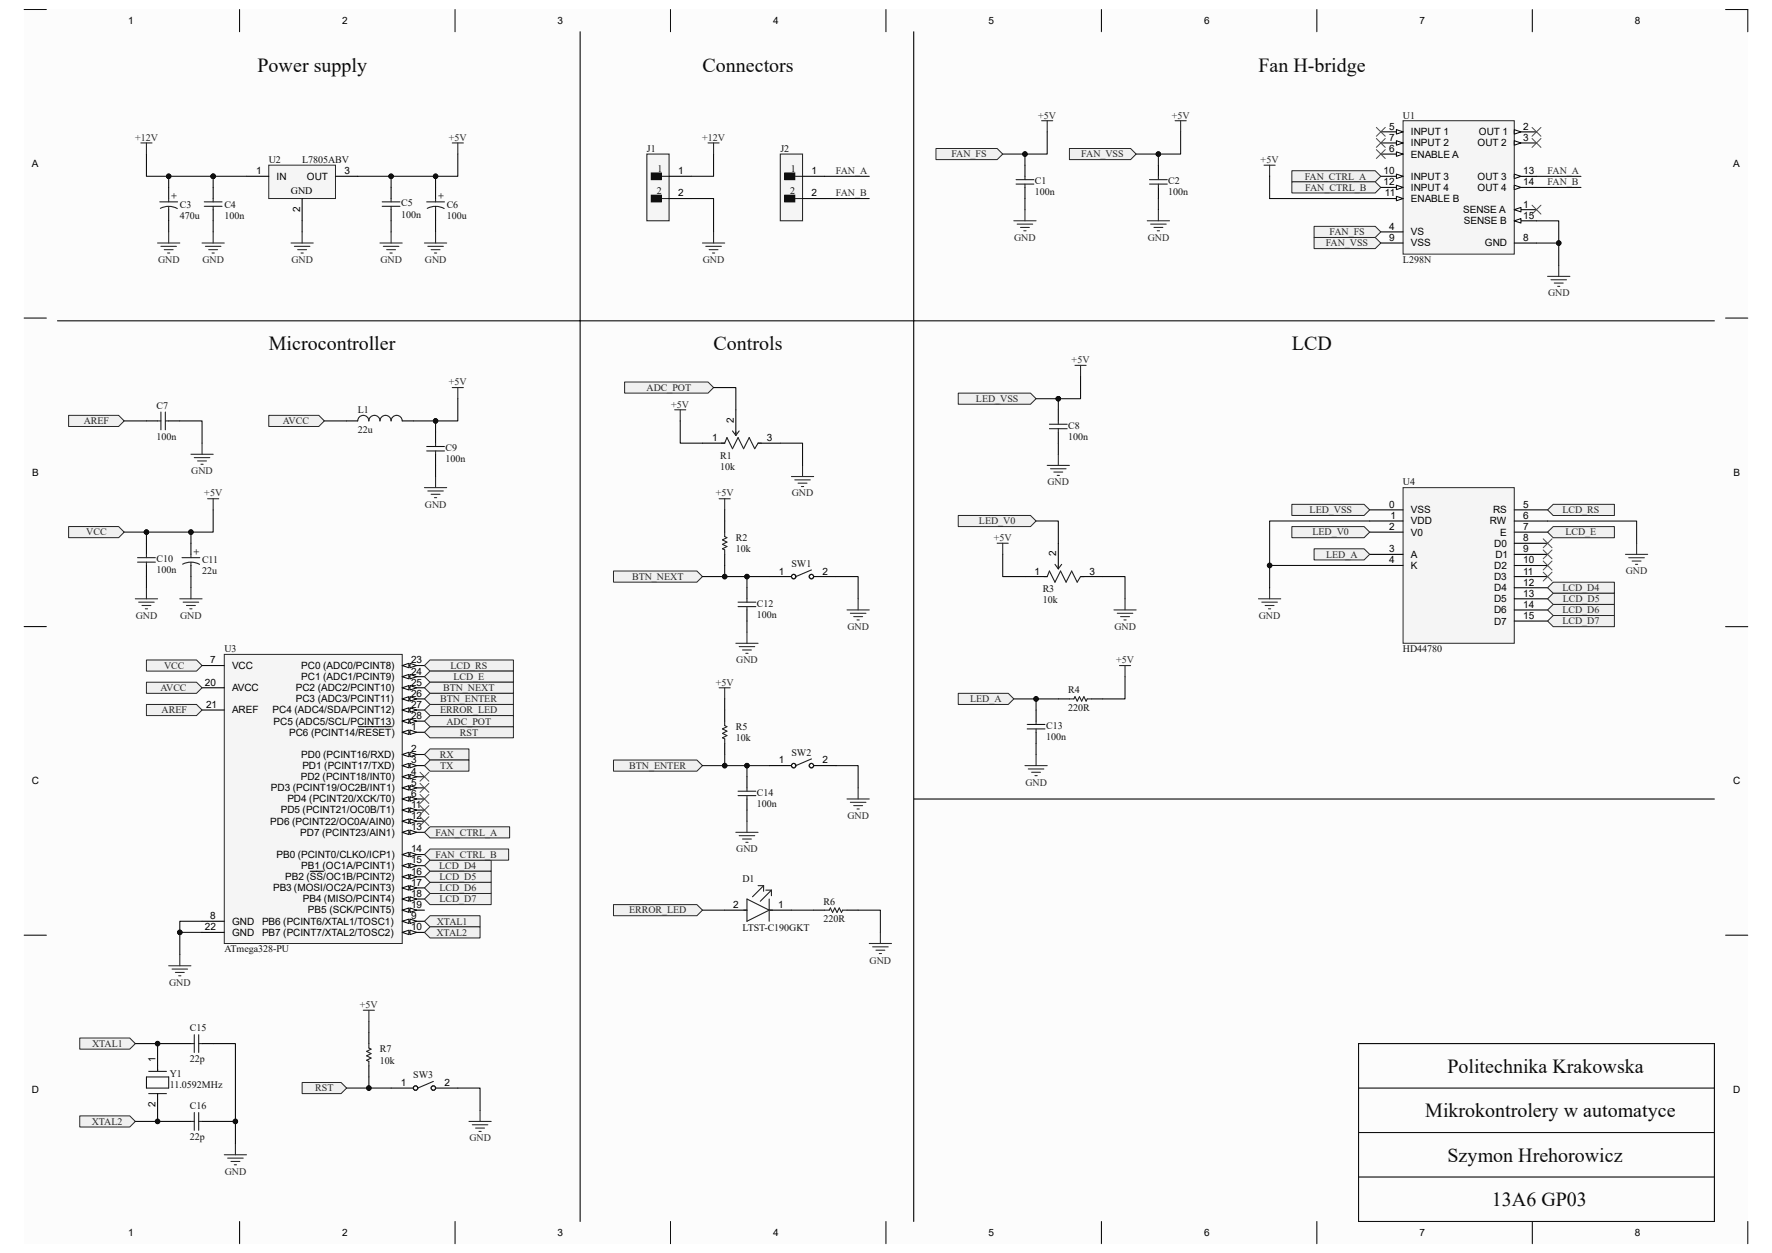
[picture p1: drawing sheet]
<svg xmlns="http://www.w3.org/2000/svg" width="420mm" height="297mm" viewBox="0 0 420 297" stroke-linecap="round" stroke-linejoin="round" font-family="sans-serif">
<defs><g id="words">
<g font-size="4.7" fill="#0e0e0e">
<text x="61" y="17">Power supply</text>
<text x="166.5" y="17">Connectors</text>
<text x="298.3" y="17">Fan H-bridge</text>
<text x="63.7" y="82.9">Microcontroller</text>
<text x="169.1" y="82.9">Controls</text>
<text x="306.2" y="82.9">LCD</text>
<text x="343.1" y="254.3">Politechnika Krakowska</text>
<text x="337.8" y="264.8">Mikrokontrolery w automatyce</text>
<text x="343.1" y="275.3">Szymon Hrehorowicz</text>
<text x="353.6" y="285.9">13A6 GP03</text>
</g>
<g font-size="2.4">
<text x="30.4" y="5.7">1</text>
<text x="81.1" y="5.7">2</text>
<text x="132.2" y="5.7">3</text>
<text x="183.3" y="5.7">4</text>
<text x="234.3" y="5.7">5</text>
<text x="285.4" y="5.7">6</text>
<text x="336.4" y="5.7">7</text>
<text x="387.5" y="5.7">8</text>
<text x="329.2" y="30.7">5</text>
<text x="329.2" y="33.4">7</text>
<text x="334.4" y="32">INPUT 1</text>
<text x="334.4" y="34.7">INPUT 2</text>
<text x="350.2" y="34.7">OUT 2</text>
<text x="350.5" y="32">OUT 1</text>
<text x="361" y="30.7">2</text>
<text x="361" y="33.4">3</text>
<text x="7.6" y="39.6">A</text>
<text x="60.7" y="41.3">1</text>
<text x="81.6" y="41.3">3</text>
<text x="160.7" y="41.3">1</text>
<text x="192.3" y="41.3">1</text>
<text x="327.9" y="41.3">10</text>
<text x="329.2" y="36">6</text>
<text x="334.4" y="37.3">ENABLE A</text>
<text x="361" y="41.3">13</text>
<text x="410.8" y="39.6">A</text>
<text x="65.5" y="42.6">IN</text>
<text x="69" y="46">GND</text>
<text x="72.7" y="42.6">OUT</text>
<text x="160.7" y="46.6">2</text>
<text x="192.3" y="46.6">2</text>
<text x="327.9" y="43.9">12</text>
<text x="328.3" y="46.6">11</text>
<text x="334.4" y="42.6">INPUT 3</text>
<text x="334.4" y="47.9">ENABLE B</text>
<text x="334.4" y="45.3">INPUT 4</text>
<text x="350.2" y="42.6">OUT 3</text>
<text x="350.2" y="45.3">OUT 4</text>
<text x="361" y="43.9">14</text>
<text x="71.1" y="50.3" transform="rotate(-90 71.1 50.3)">2</text>
<text x="346.8" y="50.5">SENSE A</text>
<text x="347" y="53.1">SENSE B</text>
<text x="361" y="49.2">1</text>
<text x="361" y="51.8">15</text>
<text x="329.2" y="54.5">4</text>
<text x="329.2" y="57.1">9</text>
<text x="334.4" y="55.8">VS</text>
<text x="334.4" y="58.4">VSS</text>
<text x="351.9" y="58.4">GND</text>
<text x="361" y="57.1">8</text>
<text x="173.9" y="100.3" transform="rotate(-90 173.9 100.3)">2</text>
<text x="168.8" y="104.5">1</text>
<text x="181.8" y="104.5">3</text>
<text x="7.6" y="112.8">B</text>
<text x="410.9" y="112.8">B</text>
<text x="329.2" y="120.4">0</text>
<text x="329.2" y="125.6">2</text>
<text x="329.6" y="123">1</text>
<text x="334.4" y="121.7">VSS</text>
<text x="334.4" y="124.3">VDD</text>
<text x="353.1" y="124.3">RW</text>
<text x="353.9" y="121.7">RS</text>
<text x="361" y="120.4">5</text>
<text x="361" y="123">6</text>
<text x="361" y="125.6">7</text>
<text x="250.3" y="131.9" transform="rotate(-90 250.3 131.9)">2</text>
<text x="329.2" y="130.9">3</text>
<text x="334.4" y="127">V0</text>
<text x="354.2" y="129.6">D0</text>
<text x="355.6" y="127">E</text>
<text x="361" y="128.3">8</text>
<text x="361" y="130.9">9</text>
<text x="184.6" y="136.2">1</text>
<text x="194.9" y="136.2">2</text>
<text x="245.2" y="136.2">1</text>
<text x="258.2" y="136.2">3</text>
<text x="329.2" y="133.5">4</text>
<text x="334.4" y="132.2">A</text>
<text x="334.4" y="134.8">K</text>
<text x="354.1" y="137.5">D3</text>
<text x="354.2" y="134.8">D2</text>
<text x="354.5" y="132.2">D1</text>
<text x="361" y="133.5">10</text>
<text x="361" y="136.2">11</text>
<text x="354.1" y="142.7">D5</text>
<text x="354.2" y="140.1">D4</text>
<text x="361" y="138.8">12</text>
<text x="361" y="141.4">13</text>
<text x="354.1" y="145.4">D6</text>
<text x="354.1" y="148">D7</text>
<text x="361" y="144.1">14</text>
<text x="361" y="146.7">15</text>
<text x="49.8" y="157.3">7</text>
<text x="55" y="158.6">VCC</text>
<text x="71.4" y="158.6">PC0 (ADC0/PCINT8)</text>
<text x="71.4" y="161.2">PC1 (ADC1/PCINT9)</text>
<text x="97.5" y="157.3">23</text>
<text x="97.5" y="159.9">24</text>
<text x="48.6" y="162.5">20</text>
<text x="48.9" y="167.8">21</text>
<text x="55" y="163.8">AVCC</text>
<text x="70.1" y="163.8">PC2 (ADC2/PCINT10)</text>
<text x="70.1" y="166.5">PC3 (ADC3/PCINT11)</text>
<text x="97.5" y="162.5">25</text>
<text x="97.5" y="165.1">26</text>
<text x="97.5" y="167.8">27</text>
<text x="55" y="169.1">AREF</text>
<text x="64.6" y="169.1">PC4 (ADC4/SDA/PCINT12)</text>
<text x="64.9" y="171.7">PC5 (ADC5/SCL/PCINT13)</text>
<text x="97.5" y="173.1">1</text>
<text x="97.5" y="170.4">28</text>
<text x="68.5" y="174.4">PC6 (PCINT14/RESET)</text>
<text x="71.4" y="179.7">PD0 (PCINT16/RXD)</text>
<text x="97.5" y="178.4">2</text>
<text x="7.5" y="185.9">C</text>
<text x="71.3" y="184.9">PD2 (PCINT18/INT0)</text>
<text x="71.7" y="182.3">PD1 (PCINT17/TXD)</text>
<text x="97.5" y="181">3</text>
<text x="97.5" y="183.6">4</text>
<text x="184.6" y="181">1</text>
<text x="194.9" y="181">2</text>
<text x="410.8" y="185.9">C</text>
<text x="64.2" y="187.6">PD3 (PCINT19/OC2B/INT1)</text>
<text x="68.1" y="190.2">PD4 (PCINT20/XCK/T0)</text>
<text x="97.5" y="186.2">5</text>
<text x="97.5" y="188.9">6</text>
<text x="97.5" y="191.5">11</text>
<text x="64.1" y="195.5">PD6 (PCINT22/OC0A/AIN0)</text>
<text x="66.5" y="192.8">PD5 (PCINT21/OC0B/T1)</text>
<text x="97.5" y="194.1">12</text>
<text x="97.5" y="196.8">13</text>
<text x="65.5" y="203.4">PB0 (PCINT0/CLKO/ICP1)</text>
<text x="71.2" y="198.1">PD7 (PCINT23/AIN1)</text>
<text x="97.5" y="202.1">14</text>
<text x="67.6" y="208.7">PB2 (SS/OC1B/PCINT2)</text>
<text x="71.4" y="206">PB1 (OC1A/PCINT1)</text>
<text x="97.5" y="204.7">15</text>
<text x="97.5" y="207.3">16</text>
<text x="97.5" y="210">17</text>
<text x="64.7" y="211.3">PB3 (MOSI/OC2A/PCINT3)</text>
<text x="71.8" y="213.9">PB4 (MISO/PCINT4)</text>
<text x="97.5" y="212.6">18</text>
<text x="97.5" y="215.2">19</text>
<text x="173.7" y="215.2">2</text>
<text x="184.4" y="215.2">1</text>
<text x="48.6" y="220.5">22</text>
<text x="49.8" y="217.9">8</text>
<text x="55" y="219.2">GND</text>
<text x="55" y="221.8">GND</text>
<text x="62.1" y="219.2">PB6 (PCINT6/XTAL1/TOSC1)</text>
<text x="62.1" y="221.8">PB7 (PCINT7/XTAL2/TOSC2)</text>
<text x="73" y="216.5">PB5 (SCK/PCINT5)</text>
<text x="97.5" y="217.9">9</text>
<text x="97.5" y="220.5">10</text>
<text x="36.8" y="251.8" transform="rotate(-90 36.8 251.8)">1</text>
<text x="95" y="257.4">1</text>
<text x="105.3" y="257.4">2</text>
<text x="7.6" y="259">D</text>
<text x="36.8" y="262.5" transform="rotate(-90 36.8 262.5)">2</text>
<text x="410.8" y="259">D</text>
<text x="30.4" y="293">1</text>
<text x="81.1" y="293">2</text>
<text x="132.2" y="293">3</text>
<text x="183.3" y="293">4</text>
<text x="234.3" y="293">5</text>
<text x="285.4" y="293">6</text>
<text x="336.4" y="293">7</text>
<text x="387.5" y="293">8</text>
</g>
<g font-size="2.4" fill="#262626">
<text x="246.1" y="28.1">+5V</text>
<text x="277.7" y="28.1">+5V</text>
<text x="32" y="33.4">+12V</text>
<text x="106.4" y="33.4">+5V</text>
<text x="166.4" y="33.4">+12V</text>
<text x="198.1" y="41.3">FAN_A</text>
<text x="225.5" y="37.3">FAN_FS</text>
<text x="256.3" y="37.3">FAN_VSS</text>
<text x="298.8" y="38.7">+5V</text>
<text x="366.8" y="41.3">FAN_A</text>
<text x="198.1" y="46.5">FAN_B</text>
<text x="309.2" y="42.6">FAN_CTRL_A</text>
<text x="309.4" y="45.2">FAN_CTRL_B</text>
<text x="366.8" y="43.9">FAN_B</text>
<text x="240.4" y="57.1">GND</text>
<text x="272" y="57.1">GND</text>
<text x="314.2" y="58.4">FAN_VSS</text>
<text x="315.1" y="55.8">FAN_FS</text>
<text x="37.5" y="62.4">GND</text>
<text x="48" y="62.4">GND</text>
<text x="69.1" y="62.4">GND</text>
<text x="90.2" y="62.4">GND</text>
<text x="100.7" y="62.4">GND</text>
<text x="166.6" y="62.4">GND</text>
<text x="366.9" y="70.3">GND</text>
<text x="254" y="86.1">+5V</text>
<text x="106.4" y="91.4">+5V</text>
<text x="153.2" y="92.7">ADC_POT</text>
<text x="231.3" y="95.3">LED_VSS</text>
<text x="19.9" y="100.6">AREF</text>
<text x="67" y="100.6">AVCC</text>
<text x="159.1" y="96.6">+5V</text>
<text x="45.3" y="112.4">GND</text>
<text x="48.4" y="117.7">+5V</text>
<text x="169.6" y="117.7">+5V</text>
<text x="187.7" y="117.7">GND</text>
<text x="248.3" y="115.1">GND</text>
<text x="100.7" y="120.4">GND</text>
<text x="232" y="124.3">LED_V0</text>
<text x="310.4" y="121.7">LED_VSS</text>
<text x="370.3" y="121.7">LCD_RS</text>
<text x="20.4" y="126.9">VCC</text>
<text x="235.5" y="128.2">+5V</text>
<text x="311.1" y="126.9">LED_V0</text>
<text x="371" y="126.9">LCD_E</text>
<text x="149.8" y="137.5">BTN_NEXT</text>
<text x="314.3" y="132.2">LED_A</text>
<text x="385.4" y="136.1">GND</text>
<text x="370.3" y="140.1">LCD_D4</text>
<text x="370.4" y="142.7">LCD_D5</text>
<text x="32.2" y="146.7">GND</text>
<text x="42.7" y="146.7">GND</text>
<text x="200.9" y="149.4">GND</text>
<text x="264.1" y="149.4">GND</text>
<text x="298.4" y="146.7">GND</text>
<text x="370.3" y="145.4">LCD_D6</text>
<text x="370.3" y="148">LCD_D7</text>
<text x="38.9" y="158.5">VCC</text>
<text x="106.8" y="158.5">LCD_RS</text>
<text x="107.5" y="161.2">LCD_E</text>
<text x="174.5" y="157.2">GND</text>
<text x="264.5" y="157.2">+5V</text>
<text x="38" y="163.8">AVCC</text>
<text x="104.3" y="166.5">BTN_ENTER</text>
<text x="105" y="163.8">BTN_NEXT</text>
<text x="169.6" y="162.5">+5V</text>
<text x="230" y="166.5">LED_A</text>
<text x="38.3" y="169.1">AREF</text>
<text x="104.3" y="169.1">ERROR_LED</text>
<text x="105.8" y="171.7">ADC_POT</text>
<text x="104.2" y="179.6">RX</text>
<text x="109" y="174.4">RST</text>
<text x="104.3" y="182.3">TX</text>
<text x="149.1" y="182.3">BTN_ENTER</text>
<text x="243" y="186.2">GND</text>
<text x="200.9" y="194.1">GND</text>
<text x="103.3" y="198.1">FAN_CTRL_A</text>
<text x="103.3" y="203.4">FAN_CTRL_B</text>
<text x="174.5" y="202.1">GND</text>
<text x="104.1" y="206">LCD_D4</text>
<text x="104.1" y="208.6">LCD_D5</text>
<text x="104.1" y="211.3">LCD_D6</text>
<text x="104.1" y="213.9">LCD_D7</text>
<text x="103.5" y="221.8">XTAL2</text>
<text x="103.5" y="219.2">XTAL1</text>
<text x="149.1" y="216.5">ERROR_LED</text>
<text x="40.1" y="233.7">GND</text>
<text x="206.1" y="228.4">GND</text>
<text x="85.3" y="238.9">+5V</text>
<text x="21.8" y="248.2">XTAL1</text>
<text x="74.7" y="258.7">RST</text>
<text x="21.8" y="266.6">XTAL2</text>
<text x="111.3" y="270.6">GND</text>
<text x="53.3" y="278.5">GND</text>
</g>
<g font-size="2.4" fill="#0e0e0e">
<text x="332.5" y="28.1">U1</text>
<text x="153.3" y="36">J1</text>
<text x="185" y="36">J2</text>
<text x="63.7" y="38.7">U2</text>
<text x="71.6" y="38.7">L7805ABV</text>
<text x="155.8" y="40.7">1</text>
<text x="187.5" y="40.7">1</text>
<text x="155.7" y="46">2</text>
<text x="187.3" y="46">2</text>
<text x="245.3" y="43.6">C1</text>
<text x="245.3" y="46.3">100n</text>
<text x="276.9" y="43.6">C2</text>
<text x="276.9" y="46.3">100n</text>
<text x="42.6" y="49.2">C3</text>
<text x="42.6" y="51.8">470u</text>
<text x="53.2" y="49.2">C4</text>
<text x="53.2" y="51.8">100n</text>
<text x="95.1" y="48.9">C5</text>
<text x="95.1" y="51.6">100n</text>
<text x="105.9" y="49.2">C6</text>
<text x="105.9" y="51.8">100u</text>
<text x="332.5" y="62.4">L298N</text>
<text x="37.1" y="96.9">C7</text>
<text x="84.8" y="97.9">L1</text>
<text x="253.2" y="101.6">C8</text>
<text x="37.1" y="104.3">100n</text>
<text x="84.8" y="102.7">22u</text>
<text x="105.6" y="106.9">C9</text>
<text x="253.2" y="104.3">100n</text>
<text x="105.6" y="109.5">100n</text>
<text x="170.7" y="108.8">R1</text>
<text x="170.7" y="111.4">10k</text>
<text x="332.5" y="115.1">U4</text>
<text x="174.4" y="128.2">R2</text>
<text x="174.4" y="130.9">10k</text>
<text x="37.1" y="133.3">C10</text>
<text x="37.1" y="135.9">100n</text>
<text x="47.9" y="133.5">C11</text>
<text x="47.9" y="136.1">22u</text>
<text x="187.6" y="134.3">SW1</text>
<text x="179.4" y="143.8">C12</text>
<text x="247.1" y="140.4">R3</text>
<text x="247.1" y="143">10k</text>
<text x="179.4" y="146.4">100n</text>
<text x="53.2" y="154.6">U3</text>
<text x="332.5" y="154.6">HD44780</text>
<text x="253.2" y="164.3">R4</text>
<text x="174.4" y="173.1">R5</text>
<text x="247.9" y="172.8">C13</text>
<text x="253.2" y="168.6">220R</text>
<text x="174.4" y="175.7">10k</text>
<text x="187.6" y="179.1">SW2</text>
<text x="247.9" y="175.4">100n</text>
<text x="179.4" y="188.6">C14</text>
<text x="179.4" y="191.2">100n</text>
<text x="176" y="209.2">D1</text>
<text x="195.2" y="214.4">R6</text>
<text x="176" y="220.8">LTST-C190GKT</text>
<text x="195.2" y="218.7">220R</text>
<text x="53.2" y="225.8">ATmega328-PU</text>
<text x="45" y="244.5">C15</text>
<text x="45" y="251.8">22p</text>
<text x="90" y="249.5">R7</text>
<text x="40.3" y="255.3">Y1</text>
<text x="40.3" y="257.9">11.0592MHz</text>
<text x="90" y="252.1">10k</text>
<text x="98" y="255.6">SW3</text>
<text x="45" y="262.9">C16</text>
<text x="45" y="270.3">22p</text>
</g>
<g font-size="2.4" fill="#1c1c1c">
<text x="40.5" y="45.8" transform="rotate(90 40.5 45.8)">+</text>
<text x="103.8" y="45.8" transform="rotate(90 103.8 45.8)">+</text>
<text x="45.8" y="130.1" transform="rotate(90 45.8 130.1)">+</text>
</g>
</g></defs>
<g fill="#fcfcfc">
<path d="M5.7 2.3h408.6v292.5h-408.6z" fill-rule="evenodd"/>
<path d="M11 7.5h398v282h-398z" fill-rule="evenodd"/>
</g>
<g fill="none" stroke="#000" stroke-width=".24">
<path d="M5.7 2.3h5.3M56.8 2.3v5.2M107.8 2.3v5.2M158.9 2.3v5.2M210 2.3v5.2M261 2.3v5.2M312.1 2.3v5.2M363.2 2.3v5.2M409 2.3h5.3v5.2M5.7 75.4h5.3M409 75.4h5.3M5.7 148.5h5.3"/>
<path d="M409 148.5h5.3M5.7 221.7h5.3M409 221.7h5.3M56.8 289.5v5.3M107.9 289.5v5.3M158.9 289.5v5.3M210 289.5v5.3M261 289.5v5.3M312.1 289.5v5.3M363.2 289.5v5.3M414.3 289.5v5.3"/>
</g>
<path d="M53.2 155.1h42.1v68.5h-42.1z" fill-rule="evenodd" fill="#f5f5f5"/>
<path d="M53.2 155.1h42.1v68.5h-42.1z" fill="none" stroke="#262626" stroke-width=".24"/>
<path d="M95.3 173.6h5.3" fill="none" stroke="#000" stroke-width=".25"/>
<path d="M95.3 173.6l1.6-.6v1.1z" fill="#fbfbfb"/>
<path d="M95.3 173.6l1.6-.6v1.1z" fill="none" stroke="#000" stroke-width=".24"/>
<path d="M97.2 173l1.6 .6-1.6 .5z" fill="#fbfbfb"/>
<path d="M97.2 173l1.6 .6-1.6 .5z" fill="none" stroke="#000" stroke-width=".24"/>
<path d="M84.9 172.3h7.9M95.3 178.8h5.3" fill="none" stroke="#000" stroke-width=".25"/>
<path d="M95.3 178.8l1.6-.5v1.1z" fill="#fbfbfb"/>
<path d="M95.3 178.8l1.6-.5v1.1z" fill="none" stroke="#000" stroke-width=".24"/>
<path d="M97.2 178.3l1.6 .5-1.6 .6z" fill="#fbfbfb"/>
<path d="M97.2 178.3l1.6 .5-1.6 .6z" fill="none" stroke="#000" stroke-width=".24"/>
<path d="M95.3 181.5h5.3" fill="none" stroke="#000" stroke-width=".25"/>
<path d="M95.3 181.5l1.6-.5v1z" fill="#fbfbfb"/>
<path d="M95.3 181.5l1.6-.5v1z" fill="none" stroke="#000" stroke-width=".24"/>
<path d="M97.2 181l1.6 .5-1.6 .5z" fill="#fbfbfb"/>
<path d="M97.2 181l1.6 .5-1.6 .5z" fill="none" stroke="#000" stroke-width=".24"/>
<path d="M95.3 184.1h5.3" fill="none" stroke="#000" stroke-width=".25"/>
<path d="M95.3 184.1l1.6-.5v1z" fill="#fbfbfb"/>
<path d="M95.3 184.1l1.6-.5v1z" fill="none" stroke="#000" stroke-width=".24"/>
<path d="M97.2 183.6l1.6 .5-1.6 .5z" fill="#fbfbfb"/>
<path d="M97.2 183.6l1.6 .5-1.6 .5z" fill="none" stroke="#000" stroke-width=".24"/>
<path d="M95.3 186.8h5.3" fill="none" stroke="#000" stroke-width=".25"/>
<path d="M95.3 186.8l1.6-.6v1.1z" fill="#fbfbfb"/>
<path d="M95.3 186.8l1.6-.6v1.1z" fill="none" stroke="#000" stroke-width=".24"/>
<path d="M97.2 186.2l1.6 .6-1.6 .5z" fill="#fbfbfb"/>
<path d="M97.2 186.2l1.6 .6-1.6 .5z" fill="none" stroke="#000" stroke-width=".24"/>
<path d="M95.3 189.4h5.3" fill="none" stroke="#000" stroke-width=".25"/>
<path d="M95.3 189.4l1.6-.5v1z" fill="#fbfbfb"/>
<path d="M95.3 189.4l1.6-.5v1z" fill="none" stroke="#000" stroke-width=".24"/>
<path d="M97.2 188.9l1.6 .5-1.6 .5z" fill="#fbfbfb"/>
<path d="M97.2 188.9l1.6 .5-1.6 .5z" fill="none" stroke="#000" stroke-width=".24"/>
<path d="M47.9 157.8h5.3M47.9 218.4h5.3M95.3 218.4h5.3" fill="none" stroke="#000" stroke-width=".25"/>
<path d="M95.3 218.4l1.6-.5v1z" fill="#fbfbfb"/>
<path d="M95.3 218.4l1.6-.5v1z" fill="none" stroke="#000" stroke-width=".24"/>
<path d="M97.2 217.9l1.6 .5-1.6 .5z" fill="#fbfbfb"/>
<path d="M97.2 217.9l1.6 .5-1.6 .5z" fill="none" stroke="#000" stroke-width=".24"/>
<path d="M95.3 221h5.3" fill="none" stroke="#000" stroke-width=".25"/>
<path d="M95.3 221l1.6-.5v1z" fill="#fbfbfb"/>
<path d="M95.3 221l1.6-.5v1z" fill="none" stroke="#000" stroke-width=".24"/>
<path d="M97.2 220.5l1.6 .5-1.6 .5z" fill="#fbfbfb"/>
<path d="M97.2 220.5l1.6 .5-1.6 .5z" fill="none" stroke="#000" stroke-width=".24"/>
<path d="M95.3 192h5.3" fill="none" stroke="#000" stroke-width=".25"/>
<path d="M95.3 192l1.6-.5v1.1z" fill="#fbfbfb"/>
<path d="M95.3 192l1.6-.5v1.1z" fill="none" stroke="#000" stroke-width=".24"/>
<path d="M97.2 191.5l1.6 .5-1.6 .6z" fill="#fbfbfb"/>
<path d="M97.2 191.5l1.6 .5-1.6 .6z" fill="none" stroke="#000" stroke-width=".24"/>
<path d="M95.3 194.7h5.3" fill="none" stroke="#000" stroke-width=".25"/>
<path d="M95.3 194.7l1.6-.6v1.1z" fill="#fbfbfb"/>
<path d="M95.3 194.7l1.6-.6v1.1z" fill="none" stroke="#000" stroke-width=".24"/>
<path d="M97.2 194.1l1.6 .6-1.6 .5z" fill="#fbfbfb"/>
<path d="M97.2 194.1l1.6 .6-1.6 .5z" fill="none" stroke="#000" stroke-width=".24"/>
<path d="M95.3 197.3h5.3" fill="none" stroke="#000" stroke-width=".25"/>
<path d="M95.3 197.3l1.6-.5v1z" fill="#fbfbfb"/>
<path d="M95.3 197.3l1.6-.5v1z" fill="none" stroke="#000" stroke-width=".24"/>
<path d="M97.2 196.8l1.6 .5-1.6 .5z" fill="#fbfbfb"/>
<path d="M97.2 196.8l1.6 .5-1.6 .5z" fill="none" stroke="#000" stroke-width=".24"/>
<path d="M95.3 202.6h5.3" fill="none" stroke="#000" stroke-width=".25"/>
<path d="M95.3 202.6l1.6-.6v1.1z" fill="#fbfbfb"/>
<path d="M95.3 202.6l1.6-.6v1.1z" fill="none" stroke="#000" stroke-width=".24"/>
<path d="M97.2 202l1.6 .6-1.6 .5z" fill="#fbfbfb"/>
<path d="M97.2 202l1.6 .6-1.6 .5z" fill="none" stroke="#000" stroke-width=".24"/>
<path d="M95.3 205.2h5.3" fill="none" stroke="#000" stroke-width=".25"/>
<path d="M95.3 205.2l1.6-.5v1z" fill="#fbfbfb"/>
<path d="M95.3 205.2l1.6-.5v1z" fill="none" stroke="#000" stroke-width=".24"/>
<path d="M97.2 204.7l1.6 .5-1.6 .5z" fill="#fbfbfb"/>
<path d="M97.2 204.7l1.6 .5-1.6 .5z" fill="none" stroke="#000" stroke-width=".24"/>
<path d="M95.3 207.8h5.3" fill="none" stroke="#000" stroke-width=".25"/>
<path d="M95.3 207.8l1.6-.5v1.1z" fill="#fbfbfb"/>
<path d="M95.3 207.8l1.6-.5v1.1z" fill="none" stroke="#000" stroke-width=".24"/>
<path d="M97.2 207.3l1.6 .5-1.6 .6z" fill="#fbfbfb"/>
<path d="M97.2 207.3l1.6 .5-1.6 .6z" fill="none" stroke="#000" stroke-width=".24"/>
<path d="M73.5 206.5h3.2M95.3 210.5h5.3" fill="none" stroke="#000" stroke-width=".25"/>
<path d="M95.3 210.5l1.6-.6v1.1z" fill="#fbfbfb"/>
<path d="M95.3 210.5l1.6-.6v1.1z" fill="none" stroke="#000" stroke-width=".24"/>
<path d="M97.2 209.9l1.6 .6-1.6 .5z" fill="#fbfbfb"/>
<path d="M97.2 209.9l1.6 .6-1.6 .5z" fill="none" stroke="#000" stroke-width=".24"/>
<path d="M95.3 213.1h5.3" fill="none" stroke="#000" stroke-width=".25"/>
<path d="M95.3 213.1l1.6-.5v1z" fill="#fbfbfb"/>
<path d="M95.3 213.1l1.6-.5v1z" fill="none" stroke="#000" stroke-width=".24"/>
<path d="M97.2 212.6l1.6 .5-1.6 .5z" fill="#fbfbfb"/>
<path d="M97.2 212.6l1.6 .5-1.6 .5z" fill="none" stroke="#000" stroke-width=".24"/>
<path d="M95.3 215.7h5.3" fill="none" stroke="#000" stroke-width=".25"/>
<path d="M95.3 215.7l1.6-.5v1.1z" fill="#fbfbfb"/>
<path d="M95.3 215.7l1.6-.5v1.1z" fill="none" stroke="#000" stroke-width=".24"/>
<path d="M97.2 215.2l1.6 .5-1.6 .6z" fill="#fbfbfb"/>
<path d="M97.2 215.2l1.6 .5-1.6 .6z" fill="none" stroke="#000" stroke-width=".24"/>
<path d="M95.3 157.8h5.3M47.9 163h5.3M47.9 168.3h5.3M47.9 221h5.3" fill="none" stroke="#000" stroke-width=".25"/>
<path d="M95.3 157.8l1.6-.6v1.1z" fill="#fbfbfb"/>
<path d="M95.3 157.8l1.6-.6v1.1z" fill="none" stroke="#000" stroke-width=".24"/>
<path d="M97.2 157.2l1.6 .6-1.6 .5z" fill="#fbfbfb"/>
<path d="M97.2 157.2l1.6 .6-1.6 .5z" fill="none" stroke="#000" stroke-width=".24"/>
<path d="M95.3 160.4h5.3" fill="none" stroke="#000" stroke-width=".25"/>
<path d="M95.3 160.4l1.6-.5v1z" fill="#fbfbfb"/>
<path d="M95.3 160.4l1.6-.5v1z" fill="none" stroke="#000" stroke-width=".24"/>
<path d="M97.2 159.9l1.6 .5-1.6 .5z" fill="#fbfbfb"/>
<path d="M97.2 159.9l1.6 .5-1.6 .5z" fill="none" stroke="#000" stroke-width=".24"/>
<path d="M95.3 163h5.3" fill="none" stroke="#000" stroke-width=".25"/>
<path d="M95.3 163l1.6-.5v1.1z" fill="#fbfbfb"/>
<path d="M95.3 163l1.6-.5v1.1z" fill="none" stroke="#000" stroke-width=".24"/>
<path d="M97.2 162.5l1.6 .5-1.6 .6z" fill="#fbfbfb"/>
<path d="M97.2 162.5l1.6 .5-1.6 .6z" fill="none" stroke="#000" stroke-width=".24"/>
<path d="M95.3 165.7h5.3" fill="none" stroke="#000" stroke-width=".25"/>
<path d="M95.3 165.7l1.6-.6v1.1z" fill="#fbfbfb"/>
<path d="M95.3 165.7l1.6-.6v1.1z" fill="none" stroke="#000" stroke-width=".24"/>
<path d="M97.2 165.1l1.6 .6-1.6 .5z" fill="#fbfbfb"/>
<path d="M97.2 165.1l1.6 .6-1.6 .5z" fill="none" stroke="#000" stroke-width=".24"/>
<path d="M95.3 168.3h5.3" fill="none" stroke="#000" stroke-width=".25"/>
<path d="M95.3 168.3l1.6-.5v1z" fill="#fbfbfb"/>
<path d="M95.3 168.3l1.6-.5v1z" fill="none" stroke="#000" stroke-width=".24"/>
<path d="M97.2 167.8l1.6 .5-1.6 .5z" fill="#fbfbfb"/>
<path d="M97.2 167.8l1.6 .5-1.6 .5z" fill="none" stroke="#000" stroke-width=".24"/>
<path d="M95.3 170.9h5.3" fill="none" stroke="#000" stroke-width=".25"/>
<path d="M95.3 170.9l1.6-.5v1.1z" fill="#fbfbfb"/>
<path d="M95.3 170.9l1.6-.5v1.1z" fill="none" stroke="#000" stroke-width=".24"/>
<path d="M97.2 170.4l1.6 .5-1.6 .6z" fill="#fbfbfb"/>
<path d="M97.2 170.4l1.6 .5-1.6 .6z" fill="none" stroke="#000" stroke-width=".24"/>
<path d="M82.2 99.8h2.6M95.3 99.8h2.7" fill="none" stroke="#000" stroke-width=".25"/>
<path d="M84.8 99.8a1.32 1.32 0 0 1 1.3-1.3 1.32 1.32 0 0 1 1.3 1.3 1.32 1.32 0 0 1 1.3-1.3 1.32 1.32 0 0 1 1.4 1.3 1.32 1.32 0 0 1 1.3-1.3 1.32 1.32 0 0 1 1.3 1.3 1.32 1.32 0 0 1 1.3-1.3 1.32 1.32 0 0 1 1.3 1.3" fill="none" stroke="#1c1c1c" stroke-width=".25"/>
<path d="M63.7 39.2h15.8v7.9h-15.8z" fill-rule="evenodd" fill="#f5f5f5"/>
<path d="M63.7 39.2h15.8v7.9h-15.8z" fill="none" stroke="#262626" stroke-width=".24"/>
<path d="M58.4 41.8h5.3M71.6 47.1v5.2M79.5 41.8h5.3" fill="none" stroke="#000" stroke-width=".25"/>
<path d="M153.3 36.5h5.3v15.8h-5.3z" fill-rule="evenodd" fill="#f5f5f5"/>
<path d="M153.3 36.5h5.3v15.8h-5.3z" fill="none" stroke="#262626" stroke-width=".25"/>
<path d="M154.4 41h2.3v1.6h-2.3z" fill-rule="evenodd" fill="#1c1c1c"/>
<path d="M154.4 41h2.3v1.6h-2.3zM156.7 41.8h1.9" fill="none" stroke="#1c1c1c" stroke-width=".25"/>
<path d="M154.4 46.3h2.3v1.6h-2.3z" fill-rule="evenodd" fill="#1c1c1c"/>
<g fill="none" stroke="#1c1c1c" stroke-width=".25">
<path d="M37.9 47.8h4.2M38 49.4l1.1-.4 1.2-.1 1.7 .5M40 47.1v.7M40 48.9v.8M48.4 47.8h4.2M48.4 48.9h4.2M50.5 47.1v.7M50.5 48.9v.8M90.6 47.9h4.2M90.6 48.9h4.2M92.7 47.1v.8M92.7 48.9v.8"/>
<path d="M101.1 47.9h4.2M101.3 49.4l1.1-.4 1.2-.1 1.7 .5M103.2 47.1v.8M103.2 48.9v.8M154.4 46.3h2.3v1.6h-2.3zM156.7 47.1h1.9"/>
</g>
<path d="M137.5 7.5v68.6h-123.9M40 44.4v2.7M40 49.7v2.6M50.5 44.4v2.7M50.5 49.7v2.6M92.7 44.4v2.7M92.7 49.7v2.6M103.2 44.4v2.7M103.2 49.7v2.6M158.6 41.8h5.3M158.6 47.1h5.3" fill="none" stroke="#000" stroke-width=".25"/>
<g fill="none" stroke="#262626" stroke-width=".25">
<path d="M33.4 33.9h2.6M34.7 33.9v2.6M107.2 33.9h2.6M108.5 33.9v2.6M167.8 33.9h2.6M169.1 33.9v2.6M37.3 57.6h5.3M38.1 58.4h3.7M38.9 59.2h2.1M39.7 60h.5M40 55v2.6M47.9 57.6h5.3"/>
<path d="M48.7 58.4h3.7M49.5 59.2h2.1M50.3 60h.5M50.5 55v2.6M69 57.6h5.2M69.8 58.4h3.7M70.6 59.2h2.1M71.3 60h.6M71.6 55v2.6M90.1 57.6h5.2M90.8 58.4h3.7M91.6 59.2h2.1"/>
<path d="M92.4 60h.6M92.7 55v2.6M100.6 57.6h5.3M101.4 58.4h3.7M102.2 59.2h2.1M103 60h.5M103.2 55v2.6M166.5 57.6h5.3M167.3 58.4h3.7M168.1 59.2h2.1M168.9 60h.5M169.1 55v2.6"/>
</g>
<path d="M34.7 156.4h11.9l1.3 1.4-1.3 1.3h-11.9z" fill-rule="evenodd" fill="#f0f0f0"/>
<path d="M34.7 156.4h11.9l1.3 1.4-1.3 1.3h-11.9z" fill="none" stroke="#262626" stroke-width=".24"/>
<path d="M34.7 161.7h11.9l1.3 1.3-1.3 1.3h-11.9z" fill-rule="evenodd" fill="#f0f0f0"/>
<path d="M34.7 161.7h11.9l1.3 1.3-1.3 1.3h-11.9z" fill="none" stroke="#262626" stroke-width=".24"/>
<path d="M34.7 167h11.9l1.3 1.3-1.3 1.3h-11.9z" fill-rule="evenodd" fill="#f0f0f0"/>
<path d="M34.7 167h11.9l1.3 1.3-1.3 1.3h-11.9z" fill="none" stroke="#262626" stroke-width=".24"/>
<path d="M16.3 98.5h11.8l1.3 1.3-1.3 1.3h-11.8z" fill-rule="evenodd" fill="#f0f0f0"/>
<path d="M16.3 98.5h11.8l1.3 1.3-1.3 1.3h-11.8z" fill="none" stroke="#262626" stroke-width=".24"/>
<path d="M34.7 99.8h2.6M40 99.8h2.6" fill="none" stroke="#000" stroke-width=".25"/>
<path d="M37.3 99.8h.8M38.1 97.7v4.2M39.2 97.7v4.2M39.2 99.8h.8" fill="none" stroke="#1c1c1c" stroke-width=".25"/>
<path d="M45.3 107.7h5.2M46 108.5h3.7M46.8 109.3h2.1M47.6 110.1h.5M47.9 105v2.7" fill="none" stroke="#262626" stroke-width=".25"/>
<path d="M63.7 98.5h11.9l1.3 1.3-1.3 1.3h-11.9z" fill-rule="evenodd" fill="#f0f0f0"/>
<path d="M63.7 98.5h11.9l1.3 1.3-1.3 1.3h-11.9z" fill="none" stroke="#262626" stroke-width=".24"/>
<path d="M107.2 91.9h2.6M108.5 91.9v2.6" fill="none" stroke="#262626" stroke-width=".25"/>
<path d="M16.3 124.8h11.8l1.3 1.3-1.3 1.3h-11.8z" fill-rule="evenodd" fill="#f0f0f0"/>
<path d="M16.3 124.8h11.8l1.3 1.3-1.3 1.3h-11.8z" fill="none" stroke="#262626" stroke-width=".24"/>
<g fill="none" stroke="#262626" stroke-width=".25">
<path d="M49.2 118.2h2.6M50.5 118.2v2.7M100.6 115.6h5.3M101.4 116.4h3.7M102.2 117.2h2.1M103 118h.5M103.2 113v2.6M34.7 139.3v2.6M45.3 139.3v2.6M32.1 141.9h5.2M32.9 142.7h3.7M33.7 143.5h2.1"/>
<path d="M34.4 144.3h.6M42.6 141.9h5.3M43.4 142.7h3.7M44.2 143.5h2.1M45 144.3h.5M40 228.9h5.3M40.8 229.7h3.7M41.6 230.5h2.1M42.4 231.3h.5M42.6 226.3v2.6"/>
</g>
<path d="M103.2 102.4v2.6M103.2 107.7v2.6M34.7 128.8v2.6M34.7 134v2.7M45.3 128.8v2.6M45.3 134v2.7M92.7 257.9h5.3M103.2 257.9h5.3" fill="none" stroke="#000" stroke-width=".25"/>
<g fill="none" stroke="#1c1c1c" stroke-width=".25">
<path d="M101.1 106.9h4.2M101.1 105.8h4.2M103.2 105v.8M103.2 106.9v.8M32.6 133.2h4.2M32.6 132.2h4.2M34.7 131.4v.8M34.7 133.2v.8M43.1 132.2h4.3M43.3 133.7l1.7-.4h1.2l1.1 .5M45.3 131.4v.8M45.3 133.2v.8"/>
<path d="M102.7 256.3l-3.7 1.6"/>
<circle cx="98.5" cy="257.9" r=".53"/>
<circle cx="102.7" cy="257.9" r=".53"/>
</g>
<path d="M101.9 172.3h19.8v2.6h-19.8l-1.3-1.3z" fill-rule="evenodd" fill="#f0f0f0"/>
<path d="M101.9 172.3h19.8v2.6h-19.8l-1.3-1.3z" fill="none" stroke="#262626" stroke-width=".24"/>
<path d="M101.9 177.5h9.2v2.7h-9.2l-1.3-1.4z" fill-rule="evenodd" fill="#f0f0f0"/>
<path d="M101.9 177.5h9.2v2.7h-9.2l-1.3-1.4z" fill="none" stroke="#262626" stroke-width=".24"/>
<path d="M101.9 180.2h9.2v2.6h-9.2l-1.3-1.3z" fill-rule="evenodd" fill="#f0f0f0"/>
<path d="M101.9 180.2h9.2v2.6h-9.2l-1.3-1.3z" fill="none" stroke="#262626" stroke-width=".24"/>
<path d="M100.6 218.4l1.3-1.3h11.9v2.6h-11.9z" fill-rule="evenodd" fill="#f0f0f0"/>
<path d="M100.6 218.4l1.3-1.3h11.9v2.6h-11.9z" fill="none" stroke="#262626" stroke-width=".24"/>
<path d="M100.6 221l1.3-1.3h11.9v2.6h-11.9z" fill-rule="evenodd" fill="#f0f0f0"/>
<path d="M100.6 221l1.3-1.3h11.9v2.6h-11.9z" fill="none" stroke="#262626" stroke-width=".24"/>
<path d="M100.6 205.2l1.3-1.3h14.5v2.6h-14.5z" fill-rule="evenodd" fill="#f0f0f0"/>
<path d="M100.6 205.2l1.3-1.3h14.5v2.6h-14.5z" fill="none" stroke="#262626" stroke-width=".24"/>
<path d="M100.6 207.8l1.3-1.3h14.5v2.7h-14.5z" fill-rule="evenodd" fill="#f0f0f0"/>
<path d="M100.6 207.8l1.3-1.3h14.5v2.7h-14.5z" fill="none" stroke="#262626" stroke-width=".24"/>
<path d="M100.6 210.5l1.3-1.3h14.5v2.6h-14.5z" fill-rule="evenodd" fill="#f0f0f0"/>
<path d="M100.6 210.5l1.3-1.3h14.5v2.6h-14.5z" fill="none" stroke="#262626" stroke-width=".24"/>
<path d="M100.6 213.1l1.3-1.3h14.5v2.6h-14.5z" fill-rule="evenodd" fill="#f0f0f0"/>
<path d="M100.6 213.1l1.3-1.3h14.5v2.6h-14.5z" fill="none" stroke="#262626" stroke-width=".24"/>
<path d="M100.6 157.8l1.3-1.4h19.8v2.7h-19.8z" fill-rule="evenodd" fill="#f0f0f0"/>
<path d="M100.6 157.8l1.3-1.4h19.8v2.7h-19.8z" fill="none" stroke="#262626" stroke-width=".24"/>
<path d="M100.6 160.4l1.3-1.3h19.8v2.6h-19.8z" fill-rule="evenodd" fill="#f0f0f0"/>
<path d="M100.6 160.4l1.3-1.3h19.8v2.6h-19.8z" fill="none" stroke="#262626" stroke-width=".24"/>
<path d="M100.6 163l1.3-1.3h19.8v2.6h-19.8z" fill-rule="evenodd" fill="#f0f0f0"/>
<path d="M100.6 163l1.3-1.3h19.8v2.6h-19.8z" fill="none" stroke="#262626" stroke-width=".24"/>
<path d="M101.9 164.3h19.8v2.7h-19.8l-1.3-1.3z" fill-rule="evenodd" fill="#f0f0f0"/>
<path d="M101.9 164.3h19.8v2.7h-19.8l-1.3-1.3z" fill="none" stroke="#262626" stroke-width=".24"/>
<path d="M100.6 168.3l1.3-1.3h19.8v2.6h-19.8z" fill-rule="evenodd" fill="#f0f0f0"/>
<path d="M100.6 168.3l1.3-1.3h19.8v2.6h-19.8z" fill="none" stroke="#262626" stroke-width=".24"/>
<path d="M100.6 170.9l1.3-1.3h19.8v2.7h-19.8z" fill-rule="evenodd" fill="#f0f0f0"/>
<path d="M100.6 170.9l1.3-1.3h19.8v2.7h-19.8z" fill="none" stroke="#262626" stroke-width=".24"/>
<path d="M71.6 256.6h9.2l1.4 1.3-1.4 1.3h-9.2z" fill-rule="evenodd" fill="#f0f0f0"/>
<path d="M71.6 256.6h9.2l1.4 1.3-1.4 1.3h-9.2z" fill="none" stroke="#262626" stroke-width=".24"/>
<path d="M86.1 239.5h2.6M87.4 239.5v2.6M111.1 265.8h5.3M111.9 266.6h3.7M112.7 267.4h2.1M113.5 268.2h.5M113.8 263.2v2.6" fill="none" stroke="#262626" stroke-width=".25"/>
<path d="M87.4 244.7v2.7M87.4 252.6v2.7" fill="none" stroke="#000" stroke-width=".25"/>
<path d="M87.4 247.4v1l.5 .3-1 .5 1 .5-1 .6 1 .5-1 .5 .5 .3v1" fill="none" stroke="#1c1c1c" stroke-width=".25"/>
<path d="M18.9 246.1h11.9l1.3 1.3-1.3 1.3h-11.9z" fill-rule="evenodd" fill="#f0f0f0"/>
<path d="M18.9 246.1h11.9l1.3 1.3-1.3 1.3h-11.9z" fill="none" stroke="#262626" stroke-width=".24"/>
<path d="M18.9 264.5h11.9l1.3 1.3-1.3 1.3h-11.9z" fill-rule="evenodd" fill="#f0f0f0"/>
<path d="M18.9 264.5h11.9l1.3 1.3-1.3 1.3h-11.9z" fill="none" stroke="#262626" stroke-width=".24"/>
<path d="M137.5 76.1v213.4M37.3 252.6v1.4M37.3 259.2v1.4M42.6 247.4h2.7M47.9 247.4h2.6M42.6 265.8h2.7M47.9 265.8h2.6" fill="none" stroke="#000" stroke-width=".25"/>
<g fill="none" stroke="#1c1c1c" stroke-width=".25">
<path d="M34.7 255.3h5.3v2.6h-5.3zM35.2 254h4.3M35.2 259.2h4.3M37.3 253.4v.6M37.3 259.2v.3M45.3 247.4h.7M46 245.3v4.2M47.1 245.3v4.2M47.1 247.4h.8M45.3 265.8h.7M46 263.7v4.2M47.1 263.7v4.2"/>
<path d="M47.1 265.8h.8"/>
</g>
<path d="M53.2 273.7h5.2M54 274.5h3.6M54.7 275.3h2.2M55.5 276.1h.6M55.8 271.1v2.6" fill="none" stroke="#262626" stroke-width=".25"/>
<path d="M332.5 115.6h26.4v36.9h-26.4z" fill-rule="evenodd" fill="#f5f5f5"/>
<path d="M332.5 115.6h26.4v36.9h-26.4z" fill="none" stroke="#262626" stroke-width=".24"/>
<g fill="none" stroke="#000" stroke-width=".25">
<path d="M324.6 120.9h7.9M324.6 123.5h7.9M324.6 126.1h7.9M324.6 131.4h7.9M324.6 134h7.9M358.9 120.9h7.9M358.9 123.5h7.9M358.9 126.1h7.9M358.9 131.4h7.9M358.9 134h7.9M358.9 128.8h7.9M358.9 136.7h7.9"/>
<path d="M358.9 139.3h7.9M358.9 141.9h7.9M358.9 144.6h7.9M358.9 147.2h7.9"/>
</g>
<path d="M332.5 28.6h26.4v31.6h-26.4z" fill-rule="evenodd" fill="#f5f5f5"/>
<path d="M332.5 28.6h26.4v31.6h-26.4z" fill="none" stroke="#262626" stroke-width=".24"/>
<path d="M358.9 49.7h5.3" fill="none" stroke="#000" stroke-width=".25"/>
<path d="M358.9 49.7l1.6-.5v1z" fill="#fbfbfb"/>
<path d="M358.9 49.7l1.6-.5v1z" fill="none" stroke="#000" stroke-width=".24"/>
<path d="M327.3 41.8h5.2" fill="none" stroke="#000" stroke-width=".25"/>
<path d="M331 41.3l1.5 .5-1.5 .5z" fill="#fbfbfb"/>
<path d="M331 41.3l1.5 .5-1.5 .5z" fill="none" stroke="#000" stroke-width=".24"/>
<path d="M327.3 47.1h5.2" fill="none" stroke="#000" stroke-width=".25"/>
<path d="M331 46.5l1.5 .6-1.5 .5z" fill="#fbfbfb"/>
<path d="M331 46.5l1.5 .6-1.5 .5z" fill="none" stroke="#000" stroke-width=".24"/>
<path d="M327.3 44.4h5.2" fill="none" stroke="#000" stroke-width=".25"/>
<path d="M331 43.9l1.5 .5-1.5 .6z" fill="#fbfbfb"/>
<path d="M331 43.9l1.5 .5-1.5 .6z" fill="none" stroke="#000" stroke-width=".24"/>
<path d="M358.9 41.8h5.3" fill="none" stroke="#000" stroke-width=".25"/>
<path d="M358.9 41.3l1.6 .5-1.6 .5z" fill="#fbfbfb"/>
<path d="M358.9 41.3l1.6 .5-1.6 .5z" fill="none" stroke="#000" stroke-width=".24"/>
<path d="M358.9 44.4h5.3" fill="none" stroke="#000" stroke-width=".25"/>
<path d="M358.9 43.9l1.6 .5-1.6 .6z" fill="#fbfbfb"/>
<path d="M358.9 43.9l1.6 .5-1.6 .6z" fill="none" stroke="#000" stroke-width=".24"/>
<path d="M358.9 52.3h5.3" fill="none" stroke="#000" stroke-width=".25"/>
<path d="M358.9 52.3l1.6-.5v1.1z" fill="#fbfbfb"/>
<path d="M358.9 52.3l1.6-.5v1.1z" fill="none" stroke="#000" stroke-width=".24"/>
<path d="M358.9 31.3h5.3" fill="none" stroke="#000" stroke-width=".25"/>
<path d="M358.9 30.7l1.6 .6-1.6 .5z" fill="#fbfbfb"/>
<path d="M358.9 30.7l1.6 .6-1.6 .5z" fill="none" stroke="#000" stroke-width=".24"/>
<path d="M358.9 33.9h5.3" fill="none" stroke="#000" stroke-width=".25"/>
<path d="M358.9 33.4l1.6 .5-1.6 .5z" fill="#fbfbfb"/>
<path d="M358.9 33.4l1.6 .5-1.6 .5z" fill="none" stroke="#000" stroke-width=".24"/>
<path d="M327.3 31.3h5.2M327.3 55h5.2" fill="none" stroke="#000" stroke-width=".25"/>
<path d="M331 30.7l1.5 .6-1.5 .5z" fill="#fbfbfb"/>
<path d="M331 30.7l1.5 .6-1.5 .5z" fill="none" stroke="#000" stroke-width=".24"/>
<path d="M327.3 36.5h5.2" fill="none" stroke="#000" stroke-width=".25"/>
<path d="M331 36l1.5 .5-1.5 .6z" fill="#fbfbfb"/>
<path d="M331 36l1.5 .5-1.5 .6z" fill="none" stroke="#000" stroke-width=".24"/>
<path d="M327.3 33.9h5.2" fill="none" stroke="#000" stroke-width=".25"/>
<path d="M331 33.4l1.5 .5-1.5 .5z" fill="#fbfbfb"/>
<path d="M331 33.4l1.5 .5-1.5 .5z" fill="none" stroke="#000" stroke-width=".24"/>
<path d="M327.3 57.6h5.2M358.9 57.6h5.3" fill="none" stroke="#000" stroke-width=".25"/>
<path d="M184.9 36.5h5.3v15.8h-5.3z" fill-rule="evenodd" fill="#f5f5f5"/>
<path d="M184.9 36.5h5.3v15.8h-5.3z" fill="none" stroke="#262626" stroke-width=".25"/>
<path d="M186 41h2.4v1.6h-2.4z" fill-rule="evenodd" fill="#1c1c1c"/>
<path d="M186 41h2.4v1.6h-2.4zM188.4 41.8h1.8" fill="none" stroke="#1c1c1c" stroke-width=".25"/>
<path d="M186 46.3h2.4v1.6h-2.4z" fill-rule="evenodd" fill="#1c1c1c"/>
<path d="M186 46.3h2.4v1.6h-2.4zM188.4 47.1h1.8M171 105h.8l.5-1.3 1.3 2.7 1.3-2.7 1.3 2.7 1.4-2.7 1.3 2.7 .8-1.3h.8M173.6 102.2l.8 1M174.4 102.4v.8M175.2 102.2l-.8 1" fill="none" stroke="#1c1c1c" stroke-width=".25"/>
<path d="M216.6 7.5v68.6h-79.1M190.2 41.8h5.3M190.2 47.1h5.3M174.4 97.1v5.3M166.5 105h5.3M179.7 105.1h5.2" fill="none" stroke="#000" stroke-width=".25"/>
<path d="M148 90.6h19.8l1.3 1.3-1.3 1.3h-19.8z" fill-rule="evenodd" fill="#f0f0f0"/>
<path d="M148 90.6h19.8l1.3 1.3-1.3 1.3h-19.8z" fill="none" stroke="#262626" stroke-width=".24"/>
<path d="M159.9 97.1h2.6M161.2 97.1v2.7M187.6 113h5.2M188.4 113.7h3.7M189.2 114.5h2.1M189.9 115.3h.6M190.2 110.3v2.7" fill="none" stroke="#262626" stroke-width=".25"/>
<g fill="none" stroke="#1c1c1c" stroke-width=".25">
<path d="M192.3 135.1l-3.7 1.6"/>
<circle cx="188.1" cy="136.7" r=".53"/>
<circle cx="192.3" cy="136.7" r=".53"/>
</g>
<path d="M182.3 136.7h5.3M192.8 136.7h5.3" fill="none" stroke="#000" stroke-width=".25"/>
<path d="M145.4 135.4h19.8l1.3 1.3-1.3 1.3h-19.8z" fill-rule="evenodd" fill="#f0f0f0"/>
<path d="M145.4 135.4h19.8l1.3 1.3-1.3 1.3h-19.8z" fill="none" stroke="#262626" stroke-width=".24"/>
<path d="M145.4 180.2h19.8l1.3 1.3-1.3 1.3h-19.8z" fill-rule="evenodd" fill="#f0f0f0"/>
<path d="M145.4 180.2h19.8l1.3 1.3-1.3 1.3h-19.8z" fill="none" stroke="#262626" stroke-width=".24"/>
<g fill="none" stroke="#262626" stroke-width=".25">
<path d="M170.4 118.2h2.7M171.8 118.2v2.7M174.4 152.5h5.3M175.2 153.3h3.7M176 154.1h2.1M176.8 154.9h.5M177 149.8v2.7M200.8 144.6h5.2M201.5 145.4h3.7M202.3 146.2h2.1M203.1 146.9h.6M203.4 141.9v2.7"/>
<path d="M170.4 163h2.7M171.8 163v2.7M174.4 197.3h5.3M175.2 198.1h3.7M176 198.9h2.1M176.8 199.7h.5M177 194.7v2.6M200.8 189.4h5.2M201.5 190.2h3.7M202.3 191h2.1M203.1 191.8h.6M203.4 186.8v2.6"/>
</g>
<path d="M171.8 123.5v2.6M171.8 131.4v2.6M177 139.3v2.6M177 144.6v2.6M171.8 168.3v2.6M171.8 176.2v2.6M177 184.1v2.7M177 189.4v2.6M182.3 181.5h5.3M192.8 181.5h5.3" fill="none" stroke="#000" stroke-width=".25"/>
<g fill="none" stroke="#1c1c1c" stroke-width=".25">
<path d="M171.8 126.1v1.1l.5 .2-1.1 .6 1.1 .5-1.1 .5 1.1 .6-1.1 .5 .6 .2v1.1M174.9 143.8h4.2M174.9 142.7h4.2M177 141.9v.8M177 143.8v.8M171.8 170.9v1.1l.5 .3-1.1 .5 1.1 .5-1.1 .5 1.1 .6-1.1 .5 .6 .3v1M192.3 179.9l-3.7 1.6M174.9 188.6h4.2M174.9 187.5h4.2M177 186.8v.7M177 188.6v.8"/>
<circle cx="188.1" cy="181.5" r=".53"/>
<circle cx="192.3" cy="181.5" r=".53"/>
</g>
<path d="M145.4 214.4h19.8l1.3 1.3-1.3 1.4h-19.8z" fill-rule="evenodd" fill="#f0f0f0"/>
<path d="M145.4 214.4h19.8l1.3 1.3-1.3 1.4h-19.8z" fill="none" stroke="#262626" stroke-width=".24"/>
<path d="M216.6 76.1v213.4M171.8 215.7h5.2M182.3 215.7h5.3M192.8 215.7h2.7M200.8 215.7h2.6" fill="none" stroke="#000" stroke-width=".25"/>
<path d="M176.2 215.7h.8M177 213.1l5.3 2.6-5.3 2.7zM179.7 209.9h1.3M181 209.9l-2.6 2.7M181 209.9v1.4M181.5 211h1.3M182.3 213.1v5.3M182.3 215.7h.8M182.8 211l-2.6 2.6M182.8 211v1.3M195.5 215.7h1l.3-.5 .5 1.1 .6-1.1 .5 1.1 .5-1.1 .5 1.1 .3-.6h1.1" fill="none" stroke="#1c1c1c" stroke-width=".25"/>
<path d="M206 223.6h5.3M206.8 224.4h3.7M207.6 225.2h2.1M208.4 226h.5M208.7 221v2.6" fill="none" stroke="#262626" stroke-width=".25"/>
<path d="M100.6 197.3l1.3-1.3h18.9v2.6h-18.9z" fill-rule="evenodd" fill="#f0f0f0"/>
<path d="M100.6 197.3l1.3-1.3h18.9v2.6h-18.9z" fill="none" stroke="#262626" stroke-width=".24"/>
<path d="M100.6 202.6l1.3-1.3h18.7v2.6h-18.7z" fill-rule="evenodd" fill="#f0f0f0"/>
<path d="M100.6 202.6l1.3-1.3h18.7v2.6h-18.7z" fill="none" stroke="#262626" stroke-width=".24"/>
<path d="M311.5 53.7h14.4l1.4 1.3-1.4 1.3h-14.4z" fill-rule="evenodd" fill="#f0f0f0"/>
<path d="M311.5 53.7h14.4l1.4 1.3-1.4 1.3h-14.4z" fill="none" stroke="#262626" stroke-width=".24"/>
<path d="M311.5 56.3h14.4l1.4 1.3-1.4 1.3h-14.4z" fill-rule="evenodd" fill="#f0f0f0"/>
<path d="M311.5 56.3h14.4l1.4 1.3-1.4 1.3h-14.4z" fill="none" stroke="#262626" stroke-width=".24"/>
<path d="M221.8 35.2h14.5l1.4 1.3-1.4 1.3h-14.5z" fill-rule="evenodd" fill="#f0f0f0"/>
<path d="M221.8 35.2h14.5l1.4 1.3-1.4 1.3h-14.5z" fill="none" stroke="#262626" stroke-width=".24"/>
<path d="M253.5 35.2h14.5l1.3 1.3-1.3 1.3h-14.5z" fill-rule="evenodd" fill="#f0f0f0"/>
<path d="M253.5 35.2h14.5l1.3 1.3-1.3 1.3h-14.5z" fill="none" stroke="#262626" stroke-width=".24"/>
<path d="M242.9 39.2v2.6M274.6 39.2v2.6M242.9 44.4v2.7M274.6 44.4v2.7" fill="none" stroke="#000" stroke-width=".25"/>
<path d="M240.8 43.6h4.2M240.8 42.6h4.2M242.9 41.8v.8M242.9 43.6v.8M272.4 43.6h4.3M272.4 42.6h4.3M274.6 41.8v.8M274.6 43.6v.8" fill="none" stroke="#1c1c1c" stroke-width=".25"/>
<g fill="none" stroke="#262626" stroke-width=".25">
<path d="M246.9 28.6h2.6M248.2 28.6v2.7M278.5 28.6h2.6M279.8 28.6v2.7M240.3 52.3h5.3M241.1 53.1h3.7M241.9 53.9h2.1M242.7 54.7h.5M242.9 49.7v2.6M271.9 52.3h5.3M272.7 53.1h3.7M273.5 53.9h2.1"/>
<path d="M274.3 54.7h.5M274.6 49.7v2.6M366.8 65.5h5.3M367.6 66.3h3.7M368.4 67.1h2.1M369.2 67.9h.5M369.4 62.9v2.6"/>
</g>
<path d="M306.2 40.5h19.7l1.4 1.3-1.4 1.3h-19.7z" fill-rule="evenodd" fill="#f0f0f0"/>
<path d="M306.2 40.5h19.7l1.4 1.3-1.4 1.3h-19.7z" fill="none" stroke="#262626" stroke-width=".24"/>
<path d="M306.2 43.1h19.7l1.4 1.3-1.4 1.3h-19.7z" fill-rule="evenodd" fill="#f0f0f0"/>
<path d="M306.2 43.1h19.7l1.4 1.3-1.4 1.3h-19.7z" fill="none" stroke="#262626" stroke-width=".24"/>
<path d="M299.6 39.2h2.6M300.9 39.2v2.6" fill="none" stroke="#262626" stroke-width=".25"/>
<g fill="none" stroke="#4c4c4c" stroke-width=".24">
<path d="M326.2 30.2l2.1 2.1M326.2 32.8l2.1 2.1M326.2 35.5l2.1 2.1M328.3 30.2l-2.1 2.1M328.3 32.8l-2.1 2.1M328.3 35.5l-2.1 2.1M363.1 30.2l2.1 2.1M363.1 32.8l2.1 2.1M365.2 30.2l-2.1 2.1M365.2 32.8l-2.1 2.1M363.1 48.6l2.1 2.2M365.2 48.6l-2.1 2.2"/>
<path d="M99.5 183.1l2.2 2.1M99.5 185.7l2.2 2.1M99.5 188.3l2.2 2.1M99.5 191l2.2 2.1M99.5 193.6l2.2 2.1M101.7 183.1l-2.2 2.1M101.7 185.7l-2.2 2.1M101.7 188.3l-2.2 2.1M101.7 191l-2.2 2.1M101.7 193.6l-2.2 2.1"/>
</g>
<path d="M216.6 76.1h189.7" fill="none" stroke="#000" stroke-width=".25"/>
<path d="M306.2 119.5h17.1l1.3 1.4-1.3 1.3h-17.1z" fill-rule="evenodd" fill="#f0f0f0"/>
<path d="M306.2 119.5h17.1l1.3 1.4-1.3 1.3h-17.1z" fill="none" stroke="#262626" stroke-width=".24"/>
<path d="M306.2 124.8h17.1l1.3 1.3-1.3 1.4h-17.1z" fill-rule="evenodd" fill="#f0f0f0"/>
<path d="M306.2 124.8h17.1l1.3 1.3-1.3 1.4h-17.1z" fill="none" stroke="#262626" stroke-width=".24"/>
<path d="M311.5 130.1h11.8l1.3 1.3-1.3 1.3h-11.8z" fill-rule="evenodd" fill="#f0f0f0"/>
<path d="M311.5 130.1h11.8l1.3 1.3-1.3 1.3h-11.8z" fill="none" stroke="#262626" stroke-width=".24"/>
<path d="M366.8 139.3l1.3-1.3h14.5v2.6h-14.5z" fill-rule="evenodd" fill="#f0f0f0"/>
<path d="M366.8 139.3l1.3-1.3h14.5v2.6h-14.5z" fill="none" stroke="#262626" stroke-width=".24"/>
<path d="M366.8 141.9l1.3-1.3h14.5v2.7h-14.5z" fill-rule="evenodd" fill="#f0f0f0"/>
<path d="M366.8 141.9l1.3-1.3h14.5v2.7h-14.5z" fill="none" stroke="#262626" stroke-width=".24"/>
<path d="M366.8 144.6l1.3-1.3h14.5v2.6h-14.5z" fill-rule="evenodd" fill="#f0f0f0"/>
<path d="M366.8 144.6l1.3-1.3h14.5v2.6h-14.5z" fill="none" stroke="#262626" stroke-width=".24"/>
<path d="M366.8 147.2l1.3-1.3h14.5v2.6h-14.5z" fill-rule="evenodd" fill="#f0f0f0"/>
<path d="M366.8 147.2l1.3-1.3h14.5v2.6h-14.5z" fill="none" stroke="#262626" stroke-width=".24"/>
<path d="M366.8 120.9l1.3-1.4h14.5v2.7h-14.5z" fill-rule="evenodd" fill="#f0f0f0"/>
<path d="M366.8 120.9l1.3-1.4h14.5v2.7h-14.5z" fill="none" stroke="#262626" stroke-width=".24"/>
<path d="M366.8 126.1l1.3-1.3h14.5v2.7h-14.5z" fill-rule="evenodd" fill="#f0f0f0"/>
<path d="M366.8 126.1l1.3-1.3h14.5v2.7h-14.5z" fill="none" stroke="#262626" stroke-width=".24"/>
<path d="M300.9 139.3v2.6M385.3 131.4h5.2M386 132.2h3.7M386.8 133h2.1M387.6 133.8h.6M387.9 128.8v2.6M298.3 141.9h5.3M299.1 142.7h3.7M299.9 143.5h2.1M300.7 144.3h.5" fill="none" stroke="#262626" stroke-width=".25"/>
<path d="M365.8 127.7l2.1 2.1M365.8 130.4l2.1 2.1M365.8 133l2.1 2.1M365.8 135.6l2.1 2.1M367.9 127.7l-2.1 2.1M367.9 130.4l-2.1 2.1M367.9 133l-2.1 2.1M367.9 135.6l-2.1 2.1" fill="none" stroke="#4c4c4c" stroke-width=".24"/>
<path d="M227.1 93.2h17.1l1.4 1.3-1.4 1.3h-17.1z" fill-rule="evenodd" fill="#f0f0f0"/>
<path d="M227.1 93.2h17.1l1.4 1.3-1.4 1.3h-17.1z" fill="none" stroke="#262626" stroke-width=".24"/>
<path d="M227.1 122.2h17.1l1.4 1.3-1.4 1.3h-17.1z" fill-rule="evenodd" fill="#f0f0f0"/>
<path d="M227.1 122.2h17.1l1.4 1.3-1.4 1.3h-17.1z" fill="none" stroke="#262626" stroke-width=".24"/>
<path d="M250.8 97.1v2.7M250.8 102.4v2.7M242.9 136.7h5.3M250.8 128.8v5.2M256.1 136.7h5.3" fill="none" stroke="#000" stroke-width=".25"/>
<path d="M250.8 99.8v.8M248.7 101.6h4.2M248.7 100.6h4.2M250.8 101.6v.8M247.4 136.7h.8l.5-1.3 1.3 2.6 1.4-2.6 1.3 2.6 1.3-2.6 1.3 2.6 .8-1.3h.8M250 133.8l.8 1M250.8 134v.8M251.6 133.8l-.8 1" fill="none" stroke="#1c1c1c" stroke-width=".25"/>
<g fill="none" stroke="#262626" stroke-width=".25">
<path d="M254.8 86.6h2.6M256.1 86.6v2.6M248.2 110.3h5.3M249 111.1h3.7M249.8 111.9h2.1M250.6 112.7h.5M250.8 107.7v2.6M236.3 128.8h2.7M237.7 128.8v2.6M264 144.6h5.3M264.8 145.4h3.7M265.6 146.2h2.1"/>
<path d="M266.4 146.9h.5M266.6 141.9v2.7"/>
</g>
<path d="M227.1 164.3h11.9l1.3 1.4-1.3 1.3h-11.9z" fill-rule="evenodd" fill="#f0f0f0"/>
<path d="M227.1 164.3h11.9l1.3 1.4-1.3 1.3h-11.9z" fill="none" stroke="#262626" stroke-width=".24"/>
<path d="M245.6 168.3v2.6M245.6 173.6v2.6M250.8 165.7h2.7M258.7 165.7h2.7" fill="none" stroke="#000" stroke-width=".25"/>
<path d="M243.5 172.8h4.2M243.5 171.7h4.2M245.6 170.9v.8M245.6 172.8v.8M253.5 165.7h1l.3-.6 .5 1.1 .5-1.1 .6 1.1 .5-1.1 .5 1.1 .3-.5h1" fill="none" stroke="#1c1c1c" stroke-width=".25"/>
<path d="M265.3 157.8h2.7M266.6 157.8v2.6M245.6 178.8v2.7M242.9 181.5h5.3M243.7 182.3h3.7M244.5 183.1h2.1M245.3 183.9h.5" fill="none" stroke="#262626" stroke-width=".25"/>
<path d="M34.7 36.5v5.3h5.3M169.1 36.5v5.3h-5.2M163.9 47.1h5.2v7.9" fill="none" stroke="#0e0e0e" stroke-width=".25"/>
<circle cx="40" cy="41.8" r=".53" fill="#0e0e0e"/>
<circle cx="40" cy="41.8" r=".53" fill="none" stroke="#0e0e0e" stroke-width=".24"/>
<path d="M50.5 41.8h7.9" fill="none" stroke="#0e0e0e" stroke-width=".25"/>
<circle cx="50.5" cy="41.8" r=".53" fill="#0e0e0e"/>
<circle cx="50.5" cy="41.8" r=".53" fill="none" stroke="#0e0e0e" stroke-width=".24"/>
<path d="M50.5 41.8v2.6" fill="none" stroke="#0e0e0e" stroke-width=".25"/>
<circle cx="50.5" cy="41.8" r=".53" fill="#0e0e0e"/>
<circle cx="50.5" cy="41.8" r=".53" fill="none" stroke="#0e0e0e" stroke-width=".24"/>
<path d="M50.5 41.8h-10.5v2.6" fill="none" stroke="#0e0e0e" stroke-width=".25"/>
<circle cx="50.5" cy="41.8" r=".53" fill="#0e0e0e"/>
<circle cx="50.5" cy="41.8" r=".53" fill="none" stroke="#0e0e0e" stroke-width=".24"/>
<circle cx="40" cy="41.8" r=".53" fill="#0e0e0e"/>
<circle cx="40" cy="41.8" r=".53" fill="none" stroke="#0e0e0e" stroke-width=".24"/>
<path d="M40 52.3v2.7M50.5 52.3v2.7M71.6 52.3v2.7M84.8 41.8h7.9v2.6M92.7 52.3v2.7M103.2 52.3v2.7" fill="none" stroke="#0e0e0e" stroke-width=".25"/>
<circle cx="92.7" cy="41.8" r=".53" fill="#0e0e0e"/>
<circle cx="92.7" cy="41.8" r=".53" fill="none" stroke="#0e0e0e" stroke-width=".24"/>
<path d="M92.7 41.8h10.5v2.6" fill="none" stroke="#0e0e0e" stroke-width=".25"/>
<circle cx="92.7" cy="41.8" r=".53" fill="#0e0e0e"/>
<circle cx="92.7" cy="41.8" r=".53" fill="none" stroke="#0e0e0e" stroke-width=".24"/>
<circle cx="103.2" cy="41.8" r=".53" fill="#0e0e0e"/>
<circle cx="103.2" cy="41.8" r=".53" fill="none" stroke="#0e0e0e" stroke-width=".24"/>
<path d="M108.5 36.5v5.3h-5.3" fill="none" stroke="#0e0e0e" stroke-width=".25"/>
<circle cx="103.2" cy="41.8" r=".53" fill="#0e0e0e"/>
<circle cx="103.2" cy="41.8" r=".53" fill="none" stroke="#0e0e0e" stroke-width=".24"/>
<path d="M29.4 99.8h5.3M42.6 99.8h5.3v5.2M76.9 99.8h5.3M103.2 99.8v2.6" fill="none" stroke="#0e0e0e" stroke-width=".25"/>
<circle cx="103.2" cy="99.8" r=".53" fill="#0e0e0e"/>
<circle cx="103.2" cy="99.8" r=".53" fill="none" stroke="#0e0e0e" stroke-width=".24"/>
<path d="M108.5 94.5v5.3h-10.5" fill="none" stroke="#0e0e0e" stroke-width=".25"/>
<circle cx="103.2" cy="99.8" r=".53" fill="#0e0e0e"/>
<circle cx="103.2" cy="99.8" r=".53" fill="none" stroke="#0e0e0e" stroke-width=".24"/>
<path d="M103.2 110.3v2.7M50.5 120.9v5.2h-5.2" fill="none" stroke="#0e0e0e" stroke-width=".25"/>
<circle cx="45.3" cy="126.1" r=".53" fill="#0e0e0e"/>
<circle cx="45.3" cy="126.1" r=".53" fill="none" stroke="#0e0e0e" stroke-width=".24"/>
<path d="M34.7 128.8v-2.7h10.6v2.7M34.7 136.7v2.6M45.3 136.7v2.6" fill="none" stroke="#0e0e0e" stroke-width=".25"/>
<circle cx="34.7" cy="126.1" r=".53" fill="#0e0e0e"/>
<circle cx="34.7" cy="126.1" r=".53" fill="none" stroke="#0e0e0e" stroke-width=".24"/>
<circle cx="45.3" cy="126.1" r=".53" fill="#0e0e0e"/>
<circle cx="45.3" cy="126.1" r=".53" fill="none" stroke="#0e0e0e" stroke-width=".24"/>
<path d="M29.4 126.1h5.3" fill="none" stroke="#0e0e0e" stroke-width=".25"/>
<circle cx="34.7" cy="126.1" r=".53" fill="#0e0e0e"/>
<circle cx="34.7" cy="126.1" r=".53" fill="none" stroke="#0e0e0e" stroke-width=".24"/>
<path d="M47.9 221h-5.3v5.3" fill="none" stroke="#0e0e0e" stroke-width=".25"/>
<circle cx="42.6" cy="221" r=".53" fill="#0e0e0e"/>
<circle cx="42.6" cy="221" r=".53" fill="none" stroke="#0e0e0e" stroke-width=".24"/>
<path d="M47.9 218.4h-5.3v2.6" fill="none" stroke="#0e0e0e" stroke-width=".25"/>
<circle cx="42.6" cy="221" r=".53" fill="#0e0e0e"/>
<circle cx="42.6" cy="221" r=".53" fill="none" stroke="#0e0e0e" stroke-width=".24"/>
<path d="M87.4 255.3v2.6" fill="none" stroke="#0e0e0e" stroke-width=".25"/>
<circle cx="87.4" cy="257.9" r=".53" fill="#0e0e0e"/>
<circle cx="87.4" cy="257.9" r=".53" fill="none" stroke="#0e0e0e" stroke-width=".24"/>
<path d="M82.2 257.9h10.5" fill="none" stroke="#0e0e0e" stroke-width=".25"/>
<circle cx="87.4" cy="257.9" r=".53" fill="#0e0e0e"/>
<circle cx="87.4" cy="257.9" r=".53" fill="none" stroke="#0e0e0e" stroke-width=".24"/>
<path d="M87.4 242.1v2.6M108.5 257.9h5.3v5.3M37.3 260.6v5.2h-5.2" fill="none" stroke="#0e0e0e" stroke-width=".25"/>
<circle cx="37.3" cy="265.8" r=".53" fill="#0e0e0e"/>
<circle cx="37.3" cy="265.8" r=".53" fill="none" stroke="#0e0e0e" stroke-width=".24"/>
<path d="M37.3 265.8h5.3" fill="none" stroke="#0e0e0e" stroke-width=".25"/>
<circle cx="37.3" cy="265.8" r=".53" fill="#0e0e0e"/>
<circle cx="37.3" cy="265.8" r=".53" fill="none" stroke="#0e0e0e" stroke-width=".24"/>
<path d="M32.1 247.4h5.2v5.2" fill="none" stroke="#0e0e0e" stroke-width=".25"/>
<circle cx="37.3" cy="247.4" r=".53" fill="#0e0e0e"/>
<circle cx="37.3" cy="247.4" r=".53" fill="none" stroke="#0e0e0e" stroke-width=".24"/>
<path d="M37.3 247.4h5.3" fill="none" stroke="#0e0e0e" stroke-width=".25"/>
<circle cx="37.3" cy="247.4" r=".53" fill="#0e0e0e"/>
<circle cx="37.3" cy="247.4" r=".53" fill="none" stroke="#0e0e0e" stroke-width=".24"/>
<path d="M50.5 247.4h5.3v23.7" fill="none" stroke="#0e0e0e" stroke-width=".25"/>
<circle cx="55.8" cy="265.8" r=".53" fill="#0e0e0e"/>
<circle cx="55.8" cy="265.8" r=".53" fill="none" stroke="#0e0e0e" stroke-width=".24"/>
<path d="M50.5 265.8h5.3" fill="none" stroke="#0e0e0e" stroke-width=".25"/>
<circle cx="55.8" cy="265.8" r=".53" fill="#0e0e0e"/>
<circle cx="55.8" cy="265.8" r=".53" fill="none" stroke="#0e0e0e" stroke-width=".24"/>
<path d="M195.5 41.8h10.5M195.5 47.1h10.5M161.2 99.8v5.2h5.3M169.1 91.9h5.3v5.2M184.9 105.1h5.3v5.2M171.8 120.9v2.6M171.8 134v2.7" fill="none" stroke="#0e0e0e" stroke-width=".25"/>
<circle cx="171.8" cy="136.7" r=".53" fill="#0e0e0e"/>
<circle cx="171.8" cy="136.7" r=".53" fill="none" stroke="#0e0e0e" stroke-width=".24"/>
<path d="M177 136.7v2.6M177 147.2v2.6" fill="none" stroke="#0e0e0e" stroke-width=".25"/>
<circle cx="177" cy="136.7" r=".53" fill="#0e0e0e"/>
<circle cx="177" cy="136.7" r=".53" fill="none" stroke="#0e0e0e" stroke-width=".24"/>
<path d="M198.1 136.7h5.3v5.2M171.8 165.7v2.6M171.8 178.8v2.7" fill="none" stroke="#0e0e0e" stroke-width=".25"/>
<circle cx="171.8" cy="181.5" r=".53" fill="#0e0e0e"/>
<circle cx="171.8" cy="181.5" r=".53" fill="none" stroke="#0e0e0e" stroke-width=".24"/>
<path d="M177 181.5v2.6M177 192v2.7" fill="none" stroke="#0e0e0e" stroke-width=".25"/>
<circle cx="177" cy="181.5" r=".53" fill="#0e0e0e"/>
<circle cx="177" cy="181.5" r=".53" fill="none" stroke="#0e0e0e" stroke-width=".24"/>
<path d="M269.3 36.5h5.3v2.7M198.1 181.5h5.3v5.3M166.5 215.7h5.3M187.6 215.7h5.2M203.4 215.7h5.3v5.3" fill="none" stroke="#0e0e0e" stroke-width=".25"/>
<circle cx="274.6" cy="36.5" r=".53" fill="#0e0e0e"/>
<circle cx="274.6" cy="36.5" r=".53" fill="none" stroke="#0e0e0e" stroke-width=".24"/>
<path d="M279.8 31.3v5.2h-5.2" fill="none" stroke="#0e0e0e" stroke-width=".25"/>
<circle cx="274.6" cy="36.5" r=".53" fill="#0e0e0e"/>
<circle cx="274.6" cy="36.5" r=".53" fill="none" stroke="#0e0e0e" stroke-width=".24"/>
<path d="M237.7 36.5h5.2v2.7M242.9 47.1v2.6M274.6 47.1v2.6" fill="none" stroke="#0e0e0e" stroke-width=".25"/>
<circle cx="242.9" cy="36.5" r=".53" fill="#0e0e0e"/>
<circle cx="242.9" cy="36.5" r=".53" fill="none" stroke="#0e0e0e" stroke-width=".24"/>
<path d="M248.2 31.3v5.2h-5.3" fill="none" stroke="#0e0e0e" stroke-width=".25"/>
<circle cx="242.9" cy="36.5" r=".53" fill="#0e0e0e"/>
<circle cx="242.9" cy="36.5" r=".53" fill="none" stroke="#0e0e0e" stroke-width=".24"/>
<path d="M364.2 57.6h5.2v5.3" fill="none" stroke="#0e0e0e" stroke-width=".25"/>
<circle cx="369.4" cy="57.6" r=".53" fill="#0e0e0e"/>
<circle cx="369.4" cy="57.6" r=".53" fill="none" stroke="#0e0e0e" stroke-width=".24"/>
<path d="M364.2 52.3h5.2v5.3" fill="none" stroke="#0e0e0e" stroke-width=".25"/>
<circle cx="369.4" cy="57.6" r=".53" fill="#0e0e0e"/>
<circle cx="369.4" cy="57.6" r=".53" fill="none" stroke="#0e0e0e" stroke-width=".24"/>
<path d="M300.9 41.8v5.3h26.4M364.2 41.8h10.5M364.2 44.4h10.5M324.6 123.5h-23.7v15.8M366.8 123.5h21.1v5.3" fill="none" stroke="#0e0e0e" stroke-width=".25"/>
<circle cx="300.9" cy="134" r=".53" fill="#0e0e0e"/>
<circle cx="300.9" cy="134" r=".53" fill="none" stroke="#0e0e0e" stroke-width=".24"/>
<path d="M166.5 181.5h15.8" fill="none" stroke="#0e0e0e" stroke-width=".25"/>
<circle cx="171.8" cy="181.5" r=".53" fill="#0e0e0e"/>
<circle cx="171.8" cy="181.5" r=".53" fill="none" stroke="#0e0e0e" stroke-width=".24"/>
<circle cx="177" cy="181.5" r=".53" fill="#0e0e0e"/>
<circle cx="177" cy="181.5" r=".53" fill="none" stroke="#0e0e0e" stroke-width=".24"/>
<path d="M166.5 136.7h15.8" fill="none" stroke="#0e0e0e" stroke-width=".25"/>
<circle cx="171.8" cy="136.7" r=".53" fill="#0e0e0e"/>
<circle cx="171.8" cy="136.7" r=".53" fill="none" stroke="#0e0e0e" stroke-width=".24"/>
<circle cx="177" cy="136.7" r=".53" fill="#0e0e0e"/>
<circle cx="177" cy="136.7" r=".53" fill="none" stroke="#0e0e0e" stroke-width=".24"/>
<path d="M245.6 94.5h5.2v2.6M250.8 105.1v2.6" fill="none" stroke="#0e0e0e" stroke-width=".25"/>
<circle cx="250.8" cy="94.5" r=".53" fill="#0e0e0e"/>
<circle cx="250.8" cy="94.5" r=".53" fill="none" stroke="#0e0e0e" stroke-width=".24"/>
<path d="M256.1 89.2v5.3h-5.3" fill="none" stroke="#0e0e0e" stroke-width=".25"/>
<circle cx="250.8" cy="94.5" r=".53" fill="#0e0e0e"/>
<circle cx="250.8" cy="94.5" r=".53" fill="none" stroke="#0e0e0e" stroke-width=".24"/>
<path d="M237.7 131.4v5.3h5.2M245.6 123.5h5.2v5.3M261.4 136.7h5.2v5.2M300.9 134h23.7" fill="none" stroke="#0e0e0e" stroke-width=".25"/>
<circle cx="300.9" cy="134" r=".53" fill="#0e0e0e"/>
<circle cx="300.9" cy="134" r=".53" fill="none" stroke="#0e0e0e" stroke-width=".24"/>
<path d="M240.3 165.7h5.3v2.6M245.6 176.2v2.6" fill="none" stroke="#0e0e0e" stroke-width=".25"/>
<circle cx="245.6" cy="165.7" r=".53" fill="#0e0e0e"/>
<circle cx="245.6" cy="165.7" r=".53" fill="none" stroke="#0e0e0e" stroke-width=".24"/>
<path d="M245.6 165.7h5.2" fill="none" stroke="#0e0e0e" stroke-width=".25"/>
<circle cx="245.6" cy="165.7" r=".53" fill="#0e0e0e"/>
<circle cx="245.6" cy="165.7" r=".53" fill="none" stroke="#0e0e0e" stroke-width=".24"/>
<path d="M266.6 160.4v5.3h-5.2" fill="none" stroke="#0e0e0e" stroke-width=".25"/>
<path d="M216.6 189.4h189.7M322 247.4h84.3v42.1h-84.3zM322 257.9h84.3M322 279h84.3M322 268.5h84.3" fill="none" stroke="#000" stroke-width=".25"/>
<use href="#words"/>
</svg>
